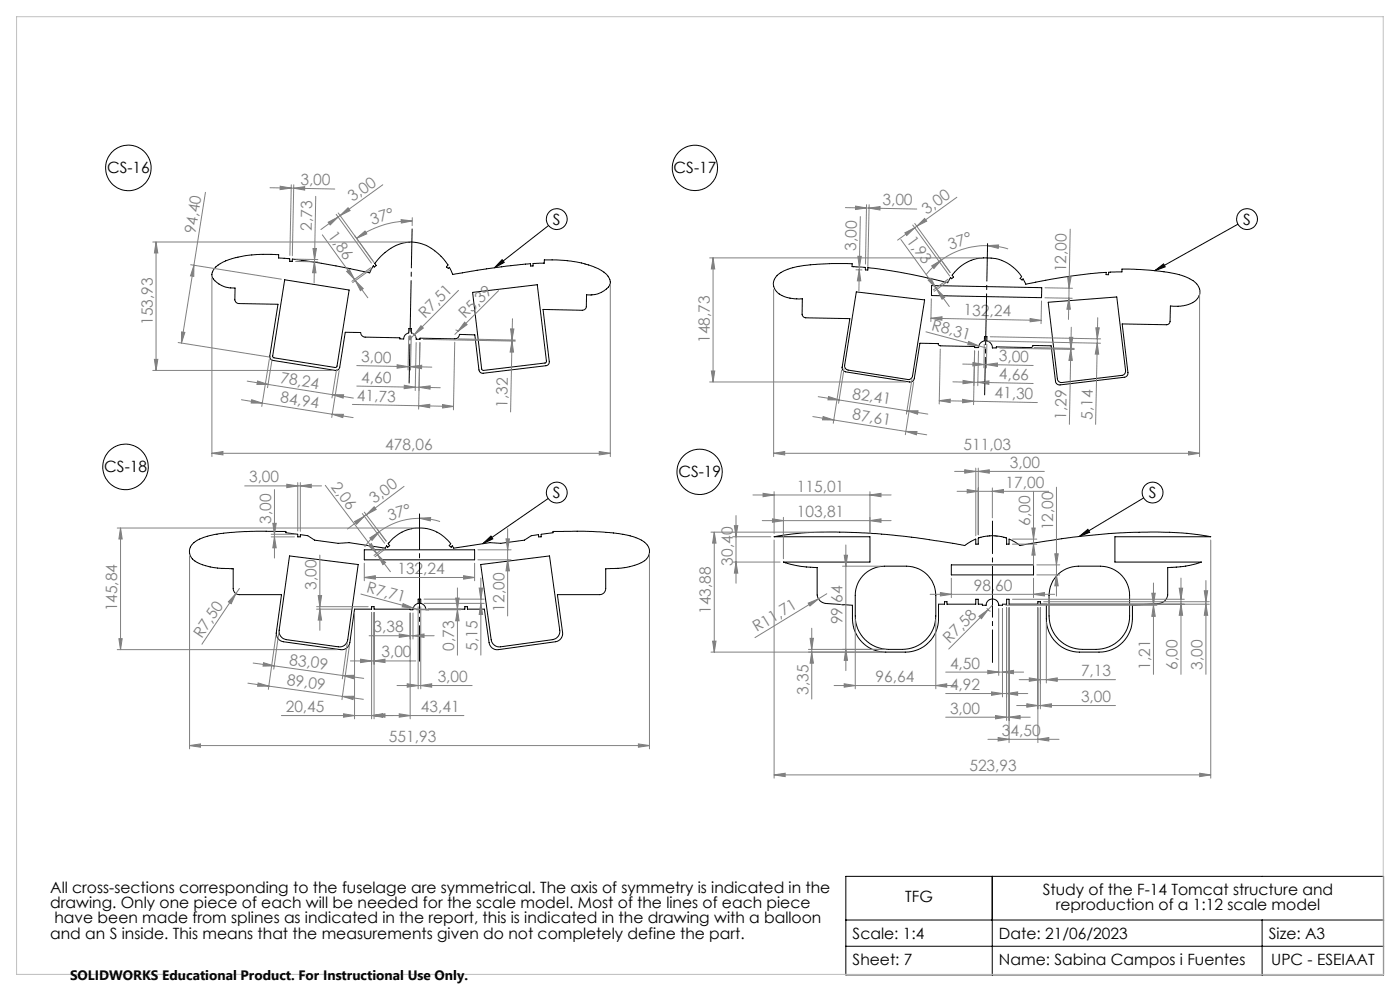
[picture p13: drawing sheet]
<svg xmlns="http://www.w3.org/2000/svg" width="420mm" height="297mm" viewBox="0 0 420 297" stroke-linecap="round" stroke-linejoin="round" font-family="sans-serif">
<defs><g id="words">
<g font-size="4.7">
<text x="32.1" y="52">CS-16</text>
<text x="202.1" y="52">CS-17</text>
<text x="165.9" y="67.4">S</text>
<text x="373" y="67.4">S</text>
<text x="31.3" y="141.6">CS-18</text>
<text x="203.5" y="143">CS-19</text>
<text x="165.9" y="149.3">S</text>
<text x="344.6" y="149.3">S</text>
<text x="15.1" y="267.7">All cross-sections corresponding to the fuselage are symmetrical. The axis of symmetry is indicated in the</text>
<text x="312.8" y="268.2">Study of the F-14 Tomcat structure and</text>
<text x="15.1" y="272.2">drawing. Only one piece of each will be needed for the scale model. Most of the lines of each piece</text>
<text x="271.6" y="270.4">TFG</text>
<text x="316.7" y="272.7">reproduction of a 1:12 scale model</text>
<text x="15.1" y="281.3">and an S inside. This means that the measurements given do not completely define the part.</text>
<text x="16.3" y="276.7">have been made from splines as indicated in the report, this is indicated in the drawing with a balloon</text>
<text x="255.8" y="281.3">Scale: 1:4</text>
<text x="299.7" y="281.3">Date: 21/06/2023</text>
<text x="380.7" y="281.3">Size: A3</text>
<text x="255.8" y="289.1">Sheet: 7</text>
<text x="299.7" y="289.1">Name: Sabina Campos i Fuentes</text>
<text x="381.4" y="289.1">UPC - ESEIAAT</text>
</g>
<g font-size="4.7" fill="#808080">
<text x="90.1" y="55.4" transform="rotate(1 90.1 55.4)">3,00</text>
<text x="105.9" y="60.6" transform="rotate(-36 105.9 60.6)">3,00</text>
<text x="264.7" y="61.4" transform="rotate(1 264.7 61.4)">3,00</text>
<text x="278.1" y="64.3" transform="rotate(-36 278.1 64.3)">3,00</text>
<text x="58.6" y="70.2" transform="rotate(-81 58.6 70.2)">94,40</text>
<text x="93.5" y="69.2" transform="rotate(-89 93.5 69.2)">2,73</text>
<text x="98.3" y="70.8" transform="rotate(54 98.3 70.8)">1,86</text>
<text x="111.7" y="67.3" transform="rotate(-16 111.7 67.3)">37°</text>
<text x="256.9" y="75.2" transform="rotate(-89 256.9 75.2)">3,00</text>
<text x="271.9" y="72.2" transform="rotate(54 271.9 72.2)">1,93</text>
<text x="285.1" y="74.8" transform="rotate(-18 285.1 74.8)">37°</text>
<text x="319.8" y="81.6" transform="rotate(-89 319.8 81.6)">12,00</text>
<text x="127.6" y="95.7" transform="rotate(-45 127.6 95.7)">R7,51</text>
<text x="139.6" y="95.7" transform="rotate(-45 139.6 95.7)">R5,39</text>
<text x="289.1" y="94.5" transform="rotate(1 289.1 94.5)">132,24</text>
<text x="45.8" y="97.4" transform="rotate(-90 45.8 97.4)">153,93</text>
<text x="279.3" y="98.8" transform="rotate(15 279.3 98.8)">R8,31</text>
<text x="212.9" y="102.8" transform="rotate(-90 212.9 102.8)">148,73</text>
<text x="108.4" y="108.6" transform="rotate(1 108.4 108.6)">3,00</text>
<text x="299.6" y="108.3" transform="rotate(1 299.6 108.3)">3,00</text>
<text x="299.6" y="113.7" transform="rotate(1 299.6 113.7)">4,66</text>
<text x="84" y="114.7" transform="rotate(9 84 114.7)">78,24</text>
<text x="108.4" y="114.7" transform="rotate(1 108.4 114.7)">4,60</text>
<text x="255.6" y="119.4" transform="rotate(9 255.6 119.4)">82,41</text>
<text x="298.3" y="119.4" transform="rotate(1 298.3 119.4)">41,30</text>
<text x="84" y="120.6" transform="rotate(9 84 120.6)">84,94</text>
<text x="107.1" y="120.2" transform="rotate(1 107.1 120.2)">41,73</text>
<text x="152.2" y="122.2" transform="rotate(-89 152.2 122.2)">1,32</text>
<text x="255.6" y="125.7" transform="rotate(9 255.6 125.7)">87,61</text>
<text x="319.8" y="125.9" transform="rotate(-89 319.8 125.9)">1,29</text>
<text x="327.7" y="125.9" transform="rotate(-89 327.7 125.9)">5,14</text>
<text x="115.6" y="134.8">478,06</text>
<text x="289.1" y="134.8">511,03</text>
<text x="303" y="140.3">3,00</text>
<text x="74.7" y="144.6">3,00</text>
<text x="99.2" y="145.8" transform="rotate(53 99.2 145.8)">2,06</text>
<text x="239.1" y="147.3">115,01</text>
<text x="301.7" y="146.2">17,00</text>
<text x="112.4" y="151.2" transform="rotate(-37 112.4 151.2)">3,00</text>
<text x="239.1" y="155">103,81</text>
<text x="81.4" y="157" transform="rotate(-90 81.4 157)">3,00</text>
<text x="116.8" y="156" transform="rotate(-16 116.8 156)">37°</text>
<text x="309.1" y="157.6" transform="rotate(-90 309.1 157.6)">6,00</text>
<text x="315.9" y="158.9" transform="rotate(-90 315.9 158.9)">12,00</text>
<text x="119.2" y="172">132,24</text>
<text x="219.8" y="169.5" transform="rotate(-90 219.8 169.5)">30,40</text>
<text x="95" y="176.7" transform="rotate(-90 95 176.7)">3,00</text>
<text x="109.8" y="177.4" transform="rotate(15 109.8 177.4)">R7,71</text>
<text x="292.1" y="177.1">98,60</text>
<text x="35.2" y="183.2" transform="rotate(-90 35.2 183.2)">145,84</text>
<text x="151.3" y="183.3" transform="rotate(-90 151.3 183.3)">12,00</text>
<text x="213.3" y="184" transform="rotate(-90 213.3 184)">143,88</text>
<text x="60.5" y="191.5" transform="rotate(-56 60.5 191.5)">R7,50</text>
<text x="112.1" y="189.5">3,38</text>
<text x="227.1" y="189.6" transform="rotate(-31 227.1 189.6)">R11,71</text>
<text x="252.8" y="187.1" transform="rotate(-90 252.8 187.1)">99,64</text>
<text x="114.4" y="197">3,00</text>
<text x="136.2" y="195" transform="rotate(-90 136.2 195)">0,73</text>
<text x="143.3" y="195" transform="rotate(-90 143.3 195)">5,15</text>
<text x="284.9" y="192.9" transform="rotate(-45 284.9 192.9)">R7,58</text>
<text x="86.7" y="199.2" transform="rotate(8 86.7 199.2)">83,09</text>
<text x="285" y="200.4">4,50</text>
<text x="324.3" y="202.6">7,13</text>
<text x="345.1" y="200.8" transform="rotate(-90 345.1 200.8)">1,21</text>
<text x="353.3" y="200.8" transform="rotate(-90 353.3 200.8)">6,00</text>
<text x="360.8" y="200.8" transform="rotate(-90 360.8 200.8)">3,00</text>
<text x="85.9" y="205.3" transform="rotate(8 85.9 205.3)">89,09</text>
<text x="131.3" y="204.4">3,00</text>
<text x="242.5" y="208.2" transform="rotate(-90 242.5 208.2)">3,35</text>
<text x="262.7" y="204.4">96,64</text>
<text x="285" y="206.8">4,92</text>
<text x="85.7" y="213.4">20,45</text>
<text x="126.3" y="213.4">43,41</text>
<text x="285" y="213.9">3,00</text>
<text x="324.3" y="210.4">3,00</text>
<text x="300.6" y="220.5">34,50</text>
<text x="116.7" y="222.4">551,93</text>
<text x="290.8" y="231.2">523,93</text>
</g>
<text font-size="4.1" x="21" y="293.7">SOLIDWORKS Educational Product. For Instructional Use Only.</text>
</g></defs>
<g fill="none" stroke="#000" stroke-width=".3">
<path d="M150.6 77.8l.7 .8-3 1.7zM164.6 67.6l-16.3 12.7M371.4 67.2l-25 13.9M64.6 80.1l2.5-1.6 4.2-1.4 3.7-.7 6.6-.2 2 .1v1l3.3 .3v.7h.8v-.7l3.4 .5 9.7 1.6 9.2 1.9a.77 .77 0 0 0 .8 .1 .77 .77 0 0 0 .5-.7l.7-1.3 .3 .3 .6-.4-.5-.6a13.6 13.6 0 0 1 11.3-6.5 14.5 14.5 0 0 1 10.7 6.9l-.5 .6 .6 .5 .3-.4 1 2.1 10.2-1.6 10.1-1.3 3.1-.3v.7h.7v-.7l3.4-.1v-1h2a28.6 28.6 0 0 1 15.9 3.7l1.2 1.2 .6 1.2v1.4l-.8 .9a7.5 7.5 0 0 1-4.9 2.1h-1.3l-.1 3.5a1.22 1.22 0 0 1-1.2 1.1l-11.8-.3 1.9 15.7a1.09 1.09 0 0 1-1 1.2l-19.3 2.2-.4-.1-.4-.8-1.2-10.5-4.7-.2-.4 1-.9 .4-10.5-.3v.4h-1.2a1.85 1.85 0 0 0-1.4-1.9v-1.3h-.7l-.1 1.3-1.1 .6-.4 1.2h-1.2v-.4l-10.4-.2a1.39 1.39 0 0 1-1.3-1.3l-4.6-.1-1.7 10.5a1.16 1.16 0 0 1-1.3 .9l-18.9-3a1.19 1.19 0 0 1-.8-1.3l2.5-15.5-11.8-.2a1.28 1.28 0 0 1-1.2-1.2l.1-3.5h-1.3a6.1 6.1 0 0 1-5.6-3.4v-.4a3 3 0 0 1 1-2.4zM85.4 83.9l19.3 3-3.6 22.8-.2 .4-18.7-2.9-.3-.2zM141.8 87.6l19.4-2.3 2.6 23.3-19.1 2.3-.2-.3zM233.2 82.5l1.8-1.2 2.3-.9 4-.9 2.5-.2 5.9-.3 6 .1-.1 .8 4 .2v.8h.8v-.7a173.3 173.3 0 0 1 23.9 4.5l.9-1.6 .3 .4 .6-.4-.4-.7a11.6 11.6 0 0 1 10-5.1l2.3 .1a11.6 11.6 0 0 1 8.5 5.5l-.5 .6 .6 .4 .3-.3 .3 .6a1 1 0 0 0 .6 .9 1 1 0 0 0 1.1-.2l3-.6a158.1 158.1 0 0 1 20-2.7l-.1 .7h.8v-.7l4-.1v-.9l8.6 .4 7.8 1.1 2.7 .9 2.1 1a3.7 3.7 0 0 1 2.2 3.8 3.7 3.7 0 0 1-3 3.2 11.9 11.9 0 0 1-5.9 .7l-.1 4.6-.2 .6-.5 .4-13.6-.2 1.7 14.6-.4 1.1-.7 .3-19.3 2.3a1.21 1.21 0 0 1-1.3-1.1l-1.4-10.7-5.4-.1-.5 .7-10.5-.2v.3h-1.2l-.4-1.4-1.2-.7v-1.3h-.8v1.3a2.08 2.08 0 0 0-1.7 2h-1.2v-.3l-10.3-.3-.5-.2-.2-.4-5.4-.1-1.7 10.5-.3 .7-.7 .4-19.6-3.1a1.26 1.26 0 0 1-1-1.4l2.3-14.5-13.3-.3a1.15 1.15 0 0 1-1.1-1l.1-4.7-2.2 .1-2.5-.5a4.8 4.8 0 0 1-3.9-4.6l.3-1zM256.9 87.5l20.5 2.4-3.6 22.8a1.28 1.28 0 0 1-1.5 1l-17.9-2.8a1.28 1.28 0 0 1-1-1.4zM279.5 85.6l33 .6v3l-33.1-.6zM314.5 90.6l20.5-1.6 2.7 22.1a1.28 1.28 0 0 1-1.1 1.4l-18 2.1a1.21 1.21 0 0 1-1.4-1zM346.4 81.1l2.7-2 .5 .9zM164.5 149.4l-19.6 13.5"/>
<path d="M343.1 149.2l-19.3 11.6M57.9 162.9a17.2 17.2 0 0 1 9.4-3.1l8.1-.6 10.4 .1v.4l3.5 .4v.8h.8v-.7l2.2 .3 2.1 1.4 7.1 .9 3.2-.2 10.9 1.7 .4-.7 .3 .4 .6-.5-.4-.6a11.7 11.7 0 0 1 18.7 0l-.4 .6 .6 .5 .3-.4 .4 .7 10.9-1.7 3.2 .2 7.1-.9 2.1-1.4 2.2-.3v.7h.7v-.8l3.6-.4v-.4l6.2-.1 7.6 .2 6.1 .5 4.3 1 3.2 1.5a3.4 3.4 0 0 1 1.5 3.4 3.4 3.4 0 0 1-2.4 2.8l-1.8 .8-2.5 .6-6.4 .5v6.2l-.5 1-.6 .4-13.4 .1 1.6 11.8-.5 1.3-.7 .7-.9 .3-17.2 2.4a2.44 2.44 0 0 1-2.8-2.1l-1.4-10h-5.1v-.8h-.7v.8h-10.9v.1h-.8a1.99 1.99 0 0 0-1.6-1.9v-1.2h-.8v1.2l-1 .7-.5 1.2h-.9v-.1h-10.8v-.8h-.7v.8h-5.1l-1.6 10.4-.8 1.2-.9 .5h-1l-17.1-2.4a2.54 2.54 0 0 1-2.1-2.8l1.6-11.3h-12.7a1.81 1.81 0 0 1-1.8-1.8v-5.9l-4.5-.2-2.2-.3-3.1-1-1.6-.8a3.3 3.3 0 0 1-.7-5.3zM86.9 166.6l20.6 2.6-3.2 22.5a2.44 2.44 0 0 1-2.8 2.1l-15.6-2.1a2.49 2.49 0 0 1-2.2-2.8zM109.3 164.8h33.1v3h-33.1zM144.2 169.2l20.7-2.6 3 22.3a2.49 2.49 0 0 1-2.1 2.8l-15.6 2.1a2.49 2.49 0 0 1-2.8-2.1zM144.9 162.9l2.4-2.2 .5 .8zM232.2 160.9a125.7 125.7 0 0 1 30.1-1l12.5 1.2 13.3 2.1a2.25 2.25 0 0 0 2.7-.6l1.9-1v1.5h.8v-1.8l1.7-.5 2.8-.3 2.3 .3 1.7 .5v1.8h.7v-1.5l2.6 1.3a1.16 1.16 0 0 0 1.6 .4l16.9-2.5a145.8 145.8 0 0 1 37.7-.3l1.7 .4h-28.7v7.5h25.9l-5.3 1.4-4.8 .3v8.2l-.3 1-1 1.1-1.4 .5-7.9 .5a20.7 20.7 0 0 1-.4 6.9 10 10 0 0 1-9.6 7.1h-6.8a10 10 0 0 1-9-9.9v-4.4h-1.8v-.8h-.7v.8h-8.7v-1.5h-.7v1.5h-1.3v.3h-1.1a1.89 1.89 0 0 0-1.9-1.9 1.89 1.89 0 0 0-1.9 1.9h-1.1v-.3h-1.2v-1.5h-.8v1.5h-8.6v-.8h-.7v.8h-1.8v4.4a10 10 0 0 1-10 9.9h-6.8a10 10 0 0 1-9.1-9.9v-4.1l-7.8-.5a2.86 2.86 0 0 1-2.8-2.6v-8.2l-2.4-.1a27.8 27.8 0 0 1-7.7-1.6h26v-7.5zM258.8 172.6a8.9 8.9 0 0 1 6.5-2.9h6.7a8.8 8.8 0 0 1 8.7 8.7v6.2a10 10 0 0 1-10 10 19.4 19.4 0 0 1-7-.4 9.9 9.9 0 0 1-7.1-9.6l.2-8 .9-2.5zM285.4 169.3h24.7v3h-24.7zM317 172.6a8.9 8.9 0 0 1 6.5-2.9h6.6a8.8 8.8 0 0 1 8.8 8.7v6.2a10 10 0 0 1-10 10 19.5 19.5 0 0 1-7.1-.4 10 10 0 0 1-7.1-9.6v-6.2l.2-1.8 1-2.5zM323.8 160.8l2.6-2.2 .5 .9zM253.8 262.6h161.3v29.6h-161.3z"/>
<path d="M253.8 275.7h161.3M297.7 262.6v29.6M378.6 275.7v16.5M253.8 283.6h161.3"/>
<circle cx="38.5" cy="50.3" r="6.8"/>
<circle cx="208.5" cy="50.3" r="6.8"/>
<circle cx="167" cy="65.6" r="3.1"/>
<circle cx="374.1" cy="65.6" r="3.1"/>
<circle cx="37.7" cy="139.9" r="6.8"/>
<circle cx="167" cy="147.6" r="3.1"/>
<circle cx="209.9" cy="141.4" r="6.8"/>
<circle cx="345.8" cy="147.6" r="3.1"/>
</g>
<g fill="none" stroke="#808080" stroke-width=".3">
<path d="M61.6 57.6l-3.4 21.9M81 56.3l6.3 .1M84.1 55.8l3.2 .6-3.3 .4zM87.3 56.4h.8M87.4 55.4l-.4 21.1M88.1 56.4l12.3 .3M88.1 56.4l3.3-.5v1.1zM88.1 55.4l-.4 21.3M94.7 58.8l-.3 19M114.8 55.4l-12.8 9.2M287.1 59.1l-12.1 8.7M45.8 72.5h76.8"/>
<path d="M46.8 72.5l.5 3.3h-1zM46.8 72.5v38.5M57.2 79.3l27.2 4.4M58.2 79.5l-3.8 23.3M58.2 79.5l-.1 3.3-.9-.1zM88.7 78.3l6.7 .2M88.7 77.7l6.7 .1M93.9 74.5h1l-.5 3.3zM94.3 78.5l.5 3.3-1-.1zM94.3 78.5l-.1 6.3M94.4 77.8l-.1 .7M96.7 70.4l9.7 13.3"/>
<path d="M98.5 66.6l2.9-1.6-2.3 2.4zM100.9 64.2l10.5 14.6M101.4 65l-5.1 3.8M101.5 63.8l10.8 15M102 64.6l-.6 .4M102 64.6l2.4-2.3 .6 .8zM106.4 70.6l5.4 7.6M107 71.4l2.5-2.2 .5 .9zM120.3 65.8l3.4 .4-3.3 .6zM123.7 65.2l-.1 2.4M123.7 66.2a27.4 27.4 0 0 0-16.7 5.2M212.9 77.3h81.1"/>
<path d="M213.9 77.3v37.2M213.9 77.3l.5 3.3h-1zM253.6 62.2l6.4 .1M256.7 61.8l3.3 .5-3.4 .5zM257.4 76.8h1l-.6 3.3zM258.1 64.9l-.3 15.2M260 61.3l-.4 17.9M260 62.3l.7 .1M260.7 62.4l3.3-.5v1zM260.7 62.4l14.3 .2M260.7 61.3l-.4 18.6M270.3 71.8l10.5 14.5"/>
<path d="M271.5 69.8l2.9-1.5-2.4 2.3zM273.8 67.4l11.1 15.3M274.4 67l10.6 14.7-3.2-4.6M274.4 68.3l-5.1 3.7M275 67.8l2.4-2.3 .6 .8zM275 67.8l-.6 .5M279.5 79.7l2.9-1.7-2.2 2.5zM282.4 78l-2.2 1.7-2.4 2.6M296.2 73.6l3.4-.2-.1 1zM296.2 73.6a23.1 23.1 0 0 0-13.8 4.4M296.2 73.6l3.5 .3 2.7 .7M321.1 68.7l-.4 17.7"/>
<path d="M54.5 99.5l1 .1-1.1 3.2zM63.6 83.3v53.5M104 81.3l.8-.5 1.6 2.9zM106.4 83.7l.2 .4M106.6 84.1l2.4 2.4-.9 .6zM106.6 84.1l3.7 5.1M111.2 80.3l-5.6 4M111.4 80.6l-5.6 4.1M123.5 99.8l.7 .4 .6 .9M126.3 97.6l.7 .7-2.7 2zM136.7 98.9l.8 .5M137.5 87l-14.5 14.6"/>
<path d="M139.4 96.6l.7 .7-2.7 2zM149.6 87.1l-13.1 13.1M153.2 98.6h1l-.6 3.3zM153.7 95.5l-.1 6.4M183.1 85.5v51.3M232.1 86.8v50M256.8 80.9h1.8M256.8 80.1h1.8M257.8 80.9l-.1 6.3M257.8 80.9l.4 3.3h-1zM257.8 80.1v.8M277.8 99.4l15.9 4.3"/>
<path d="M278.4 84l.9-.6 1.5 2.9zM279.3 95.4l33 .6M279.3 95.4l3.3-.5v1.1zM279.4 89.6l-.1 6.8M280.8 86.3l.3 .4M281.1 86.7l2.3 2.4-.8 .6zM281.1 86.7l3.7 5.2M284.4 83.7l-4.4 3.2M284.7 84.1l-4.5 3.2M309 95.5l3.3 .5-3.3 .4zM312.5 90.2l-.2 6.8M313.5 89.2l8.2 .2"/>
<path d="M313.5 86.3l8.2 .1M320.3 83.1h1l-.6 3.3zM320.7 89.4l.4 3.3h-1zM320.7 89.4l-.2 6.3M320.7 86.4v3M321.4 98.1l-.1 6.3M328.8 98.2h1l-.6 3.4zM329.3 95.2l-.1 6.4M359.9 87.6v49.2M45.8 111h53.8M46.3 107.7h1l-.5 3.3zM53.4 102.7l27.8 4.4"/>
<path d="M72.4 119.8l6.3 1M74.2 114.2l25.5 4.1M75.5 119.8l3.2 1h-3.3zM77.3 114.2l3.1 1h-3.3zM80.8 107.7l-2.3 14.1M81.6 107.6l-1.3 8.6M99.7 118.3l6.3 1M99.7 118.3h3.4l-.2 1zM101 110.7l-1.4 8.6M101.7 111.1l-2.2 14M107 115.7l17.6 .4M107 109.6l15.4 .3"/>
<path d="M119.1 109.3l3.3 .6-3.3 .4zM121.3 115.5l3.3 .6-3.4 .4zM122.4 109.9h.8M122.6 100.8l-.2 10.1M123.2 109.9l3.3-.4v1zM123.2 109.9l6.3 .1M123.4 100.8l-.2 10.1M124.6 116.1h1.1M124.8 102.7l-.2 14.3M125.7 117.1l.3-14.4-.4 19.9M125.7 116.1l3.3-.5v1zM125.7 116.1l6.4 .1"/>
<path d="M127 101.7l27.6 .5M136.4 102.5l-.4 20.3M137.4 101.6l17.2 .3M153.6 102.2l.5 3.3h-1.1zM153.6 101.9v.3M153.6 102.2l-.4 21.3M212.9 114.5h59M213.4 111.2h1l-.5 3.3zM245.5 118.9l6.2 1M248.6 118.8l3.1 1.1-3.3-.1zM251.7 119.9l20.4 3.2M252.5 111l-2.5 15.9"/>
<path d="M253.2 110.5l-1.6 10.4M273.6 113.7l-1.7 10.4M274.1 114.4l-2.5 15.9M282.1 104.6l-.3 16.5M285.9 114.4l6.3 .2M288.8 119.7l3.3 .6-3.3 .4zM288.8 109.1l6.4 .2M288.9 114l3.3 .6-3.3 .4zM290.6 102.3l3.1 1.4-3.4-.4zM291.9 108.7l3.3 .6-3.3 .4zM292.2 114.6h1.2M292.4 105.2l-.3 16.1"/>
<path d="M293.4 114.6l3.3-.4v1zM293.4 114.6l16.6 .3M293.5 105.2l-.2 10.4M293.7 103.7l2 .5M295.2 109.3h.7M295.3 103.2l-.1 7M295.9 109.3l14.1 .2M295.9 109.3l3.3-.5v1zM296.1 103.2l-.2 7M296.3 102.2l33.9 .7M297.1 100.9l33.1 .7M299.9 104.3l22.4 .4"/>
<path d="M310.2 104.2l12.1 .2M320.8 101.1h1l-.5 3.3zM321.2 104.7l.5 3.3h-1zM321.2 104.7l-.4 22.5M321.3 104.4l-.1 .3M329.2 102.8l.4 3.3h-1zM329.2 102.8l-.5 24.4M329.2 101.6v1.2M63.6 135.9l3.3-.6v1zM63.6 135.9h119.5M78.7 120.8l21 3.3M99.7 124.1l6.2 1.1"/>
<path d="M99.7 124.1l3.3 .1-.2 1zM105.7 121.2l30.3 .6M125.6 121.6l3.3-.4v1zM132.8 121.2l3.2 .6-3.2 .5zM179.8 135.3l3.3 .6-3.3 .4zM232.1 135.9l3.3-.6v1zM232.1 135.9h127.8M243.8 124.8l6.3 1.1M246.9 124.8l3.2 1.1-3.3-.1zM250.1 125.9l21.6 3.4M271.7 129.3h3.4l-.2 1zM271.7 129.3l6.3 1"/>
<path d="M272.1 123.1h3.3l-.1 1zM272.1 123.1l6.2 1M281.8 120.1l10.3 .2M281.8 120.1l3.3-.5-.1 1zM292.1 120.3l19.1 .3M356.6 135.3l3.3 .6-3.3 .4zM35.2 158.3h89.6M36.2 158.3l.5 3.2h-1zM36.2 158.3v36.4M73.4 145.6h23M81.8 156.8h1.1l-.6 3.3zM82.3 146.7v20.5"/>
<path d="M86 145.1l3.3 .5-3.3 .6zM89.3 144.6v14.5M90.1 145.6l3.3-.5v1.1zM90.1 144.6v14.6M97.6 145.4l15.4 20.5M106.4 156.3l2.9-1.6-2.3 2.4zM108.7 153.9l6.7 8.9M109.3 153.5l6.6 8.7-2.7-3.6M109.3 154.7l-5.1 3.8M109.9 154.3l-.6 .4M112.3 151.9l.6 .8-3 1.6zM113.8 159.4l-2.6 2.3-1.8 2.2"/>
<path d="M121.2 145.8l-11.3 8.5M125.8 155.3l3.4-.2-.1 1zM125.8 155.3a20.1 20.1 0 0 0-12 4.1M125.8 155.3l3.5 .3 2.7 .7M152.3 158.4v26.2M213.3 159.5h37.6M214.3 159.5v35.9M214.3 159.5l.5 3.3h-1zM220.3 157.5h1l-.5 3.4zM220.8 154.5v20.3M225.9 148.3h41.4M228.7 156h38.6"/>
<path d="M228.9 147.8l3.3 .5-3.3 .6zM231.7 155.5l3.3 .5-3.3 .5zM232.2 147.4v12.5M235 155v12.5M261 148.3l3.3-.5v1.1zM261 147.4v12.5M261 156l3.3-.5v1zM286.4 141.3h26.9M287.1 147.2h27.5M289.4 140.8l3.3 .5-3.3 .5zM290.2 146.7l3.3 .5-3.3 .5zM292.7 140.3v20.3"/>
<path d="M293.5 141.3l3.3-.5v1zM293.5 140.3v20M297.7 147.2l3.3-.5v1zM297.7 146.2v9M309.6 158.3h1l-.5 3.3zM310.1 147.3v22.1M316.9 146v32.6M56.9 166.6v57.8M70.8 177.9l-1.4 3-.9-.5zM70.8 177.9l-10.2 15.2M71.8 176.4l-1 1.5M81.4 160.9h6.9"/>
<path d="M81.4 160.1h6.9M82.3 160.9l.6 3.3h-1.1zM95.5 178.5h1l-.5 3.3zM96 166.4v22.5M108.3 178l17.5 4.7M109.3 173.1l3.3-.6v1.1zM109.3 168.8v5.3M109.3 173.1h33.1M110.6 163.5l.8-.6 1.6 3zM110.9 161.2l2.9-1.8-2.2 2.6zM113 165.9l.3 .4M113.3 166.3l3.8 5"/>
<path d="M113.3 166.3l2.4 2.3-.8 .6zM115.2 164.2l-3 2.3M115.5 164.6l-3 2.3M127.2 179.6h18.1M136.7 179.2h1l-.5 3.4zM137.2 176.2v20.2M139.1 172.5l3.3 .6-3.3 .5zM142.4 168.8v5.3M143.4 164.8h9.9M143.4 167.8h9.9M143.8 176.2h1l-.5 3.4zM144.3 173.2v23.2"/>
<path d="M151.8 161.5h1l-.5 3.3zM152.3 167.8l.5 3.3h-1zM194.8 165.9v58.5M219.8 160.9h11.4M219.8 168.4h14.2M220.8 168.4l.5 3.4h-1zM232.2 161.9v71.3M245.5 179.5l-19 11.6M248 177.9l-2.5 1.6M252.8 169.7h11.5M253.3 166.4h.9l-.4 3.3zM253.8 163.3v37.7"/>
<path d="M279 178.1h37.4M282.1 177.6l3.3 .5-3.3 .5zM285.4 173.3v5.8M303.7 179.6h51.6M303.7 163.1h7.3M303.7 161.6h7.3M310.1 178.1l3.2-.5v1zM310.1 173.3v5.8M310.1 163.1l.5 3.3h-1zM311 169.3h6.9M311 172.3h6.9M316.4 166h1.1l-.6 3.3z"/>
<path d="M316.9 172.3l.6 3.3h-1.1zM345.5 177.8h1.1l-.6 3.3zM346 174.7v27.4M353.8 176.3h1l-.5 3.3zM354.3 173.2v28.9M361.3 177.1h1l-.5 3.2zM361.8 174v28.1M363.2 161.9v71.3M35.2 194.7h65.9M35.7 191.4h1l-.5 3.3zM76 198.7l6.2 .9M79.1 198.6l3.1 1h-3.3z"/>
<path d="M82.2 199.6l20.6 2.9M82.8 190.5l-2.3 16.1M83.6 189.9l-1.5 10.7M95 182.6h10.3M95 181.8h15.5M96 182.6l.5 3.2h-1zM104.2 192.7l-1.5 10.7M104.8 193.6l-2.2 16.1M105.1 198.1h19.6M106.4 183.5v31.9M108.2 197.6l3.3 .5-3.3 .5zM110.7 190.5h19.5"/>
<path d="M111.5 183.5v31.9M112.2 198.1l3.3-.5v1zM112.2 183.5v31.9M119.8 190l3.2 .5-3.2 .5zM120.9 180.9l3.1 1.3-3.4-.3zM123 183.7v31.7M123.9 190.5l3.3-.5v1zM123.9 183.7v7.8M124.1 182.6h14.1M124.9 182.7h13.3M125.4 181.9v24.5M126.2 181.9v24.5"/>
<path d="M127.2 180.8h18.1M137.2 182.7l.5 3.4h-1zM144.3 180.8l.5 3.3h-1zM213.8 192.2h1l-.5 3.2zM242.5 180.8l3-1.3-2.5 2.1zM242.5 194.6h23.1M243 191.3h1l-.5 3.3zM243.5 195.4l.5 3.4h-1zM243.5 188.3v21.2M253.8 194.6l.4 3.3h-.9zM256.6 185.6v20.8M264.7 195.4h-51.4"/>
<path d="M280.7 185.6v20.8M293.7 184.7l2.7-2-2 2.7zM296.1 182.3l.6 .7 .5 .2M296.4 182.7l-11.8 11.8M297.7 181.4l-1.3 1.3M299.6 182.4v20M300.7 182.4v26.5M301.7 181.4h45.4M302 182.1v33.8M302.7 182.1v40.5M311.4 182.1v40.5M312.1 182.1v30.3"/>
<path d="M313.1 180.3h49.7M313.9 186.4v18.3M346 181.4l.6 3.3h-1.1zM354.3 181.1l.5 3.3h-1zM361.8 181.1l.5 3.3h-1zM362.8 181.1h-59.8M74.4 204.7l28.3 4M77.4 204.7l3.2 .9-3.3 .1zM84.4 214.5h54.8M102.7 208.7l6.3 .9M102.7 208.7h3.3l-.1 1zM102.8 202.5l6.3 .8"/>
<path d="M102.8 202.5l3.4-.1-.2 1zM103 213.9l3.4 .6-3.4 .4zM111.5 214.5l3.3-.6v1zM112.2 214.5l3.3-.6v1zM119.1 205.5h22.5M119.8 213.9l3.2 .6-3.2 .4zM122.2 204.9l3.2 .6-3.2 .4zM126.2 205.5l3.3-.6v1zM250.2 205.5h36.9M253.3 204.9l3.3 .6-3.3 .4zM280.7 205.5l3.3-.6v1zM283.7 201.4h23.4"/>
<path d="M283.7 207.9h24.6M283.7 214.9h25.4M296.3 200.9l3.3 .5-3.3 .5zM297.5 207.4l3.2 .5-3.2 .5zM298.7 214.5l3.3 .4-3.3 .5zM300.7 201.4l3.4-.5v1zM302 207.9l3.3-.5v1zM302.7 214.9l3.3-.4v.9zM305 211.5h29.6M305.8 203.7h28.8M308 210.9l3.4 .6-3.4 .4zM308.8 203.2l3.3 .5-3.3 .5z"/>
<path d="M312.1 211.5l3.3-.6v1zM313.9 203.7l3.3-.5v1zM56.9 223.4l3.2-.4v.9zM56.9 223.4h137.9M191.5 223l3.3 .4-3.3 .5zM232.2 232.2l3.3-.5v1.1zM232.2 232.2h131M296.4 221.6h21.3M299.4 221l3.3 .6-3.3 .5zM311.4 221.6l3.2-.6v1.1zM359.9 231.7l3.3 .5-3.3 .6z"/>
</g>
<path d="M122.7 114.8l.9-46.2" fill="none" stroke="#000" stroke-width=".3" stroke-dasharray="15.2 1.3 1.3 1.3" stroke-dashoffset="3.6"/>
<path d="M125.9 154v44.2" fill="none" stroke="#000" stroke-width=".3" stroke-dasharray="15.2 1.3 1.3 1.3" stroke-dashoffset="4.6"/>
<path d="M296.3 73l-.9 45.3" fill="none" stroke="#000" stroke-width=".3" stroke-dasharray="15.2 1.3 1.3 1.3" stroke-dashoffset="4"/>
<path d="M297.7 198.5v-42.3" fill="none" stroke="#000" stroke-width=".3" stroke-dasharray="15.2 1.3 1.3 1.3" stroke-dashoffset="5.5"/>
<path d="M5 5h410v287h-410z" fill="none" stroke="#c0c0c0" stroke-width=".3"/>
<path d="M150.6 77.8l.7 .8-3 1.7zM346.4 81.1l2.7-2 .5 .9zM144.9 162.9l2.4-2.2 .5 .8zM323.8 160.8l2.6-2.2 .5 .9z" fill="#000"/>
<g fill="#808080">
<path d="M120.9 180.9l3.1 1.3-3.4-.3z"/>
<path d="M290.6 102.3l3.1 1.4-3.4-.4z"/>
<path d="M242.5 180.8l3-1.3-2.5 2.1z"/>
<path d="M139.4 96.6l.7 .7-2.7 2z"/>
<path d="M126.3 97.6l.7 .7-2.7 2z"/>
<path d="M293.7 184.7l2.7-2-2 2.7z"/>
<path d="M70.8 177.9l-1.4 3-.9-.5z"/>
<path d="M281.1 86.7l2.3 2.4-.8 .6zM278.4 84l.9-.6 1.5 2.9z"/>
<path d="M113.3 166.3l2.4 2.3-.8 .6zM110.6 163.5l.8-.6 1.6 3z"/>
<path d="M125.7 116.1l3.3-.5v1zM121.3 115.5l3.3 .6-3.4 .4z"/>
<path d="M123.2 109.9l3.3-.4v1zM119.1 109.3l3.3 .6-3.3 .4z"/>
<path d="M309 95.5l3.3 .5-3.3 .4zM279.3 95.4l3.3-.5v1.1z"/>
<path d="M260.7 62.4l3.3-.5v1zM256.7 61.8l3.3 .5-3.4 .5z"/>
<path d="M132.8 121.2l3.2 .6-3.2 .5zM125.6 121.6l3.3-.4v1z"/>
<path d="M261 148.3l3.3-.5v1.1zM228.9 147.8l3.3 .5-3.3 .6z"/>
<path d="M139.1 172.5l3.3 .6-3.3 .5zM109.3 173.1l3.3-.6v1.1zM90.1 145.6l3.3-.5v1.1zM86 145.1l3.3 .5-3.3 .6zM300.7 201.4l3.4-.5v1zM296.3 200.9l3.3 .5-3.3 .5zM302 207.9l3.3-.5v1zM297.5 207.4l3.2 .5-3.2 .5zM302.7 214.9l3.3-.4v.9zM298.7 214.5l3.3 .4-3.3 .5zM311.4 221.6l3.2-.6v1.1zM299.4 221l3.3 .6-3.3 .5zM313.9 203.7l3.3-.5v1zM308.8 203.2l3.3 .5-3.3 .5zM312.1 211.5l3.3-.6v1zM308 210.9l3.4 .6-3.4 .4z"/>
<path d="M56.9 223.4l3.2-.4v.9zM191.5 223l3.3 .4-3.3 .5zM63.6 135.9l3.3-.6v1zM179.8 135.3l3.3 .6-3.3 .4zM232.1 135.9l3.3-.6v1zM356.6 135.3l3.3 .6-3.3 .4zM103 213.9l3.4 .6-3.4 .4zM111.5 214.5l3.3-.6v1zM108.2 197.6l3.3 .5-3.3 .5zM112.2 198.1l3.3-.5v1zM112.2 214.5l3.3-.6v1zM119.8 213.9l3.2 .6-3.2 .4zM119.8 190l3.2 .5-3.2 .5zM123.9 190.5l3.3-.5v1zM122.2 204.9l3.2 .6-3.2 .4zM126.2 205.5l3.3-.6v1zM282.1 177.6l3.3 .5-3.3 .5zM310.1 178.1l3.2-.5v1zM290.2 146.7l3.3 .5-3.3 .5zM297.7 147.2l3.3-.5v1zM289.4 140.8l3.3 .5-3.3 .5zM293.5 141.3l3.3-.5v1z"/>
<path d="M125.8 155.3l3.4-.2-.1 1zM110.9 161.2l2.9-1.8-2.2 2.6z"/>
<path d="M120.3 65.8l3.4 .4-3.3 .6zM107 71.4l2.5-2.2 .5 .9z"/>
<path d="M296.2 73.6l3.4-.2-.1 1zM279.5 79.7l2.9-1.7-2.2 2.5z"/>
<path d="M275 67.8l2.4-2.3 .6 .8zM271.5 69.8l2.9-1.5-2.4 2.3z"/>
<path d="M98.5 66.6l2.9-1.6-2.3 2.4zM102 64.6l2.4-2.3 .6 .8z"/>
<path d="M112.3 151.9l.6 .8-3 1.6zM106.4 156.3l2.9-1.6-2.3 2.4z"/>
<path d="M54.5 99.5l1 .1-1.1 3.2zM58.2 79.5l-.1 3.3-.9-.1z"/>
<path d="M329.2 102.8l.4 3.3h-1zM328.8 98.2h1l-.6 3.4z"/>
<path d="M321.2 104.7l.5 3.3h-1zM320.8 101.1h1l-.5 3.3z"/>
<path d="M153.2 98.6h1l-.6 3.3zM153.6 102.2l.5 3.3h-1.1z"/>
<path d="M320.3 83.1h1l-.6 3.3zM320.7 89.4l.4 3.3h-1z"/>
<path d="M94.3 78.5l.5 3.3-1-.1zM93.9 74.5h1l-.5 3.3z"/>
<path d="M257.8 80.9l.4 3.3h-1zM257.4 76.8h1l-.6 3.3z"/>
<path d="M143.8 176.2h1l-.5 3.4zM144.3 180.8l.5 3.3h-1z"/>
<path d="M35.7 191.4h1l-.5 3.3zM36.2 158.3l.5 3.2h-1zM82.3 160.9l.6 3.3h-1.1zM81.8 156.8h1.1l-.6 3.3zM96 182.6l.5 3.2h-1zM95.5 178.5h1l-.5 3.3zM220.8 168.4l.5 3.4h-1zM220.3 157.5h1l-.5 3.4zM253.8 194.6l.4 3.3h-.9zM253.3 166.4h.9l-.4 3.3zM361.8 181.1l.5 3.3h-1zM361.3 177.1h1l-.5 3.2zM354.3 181.1l.5 3.3h-1zM353.8 176.3h1l-.5 3.3z"/>
<path d="M46.8 72.5l.5 3.3h-1zM46.3 107.7h1l-.5 3.3zM213.9 77.3l.5 3.3h-1zM213.4 111.2h1l-.5 3.3zM151.8 161.5h1l-.5 3.3zM152.3 167.8l.5 3.3h-1zM136.7 179.2h1l-.5 3.4zM137.2 182.7l.5 3.4h-1zM316.4 166h1.1l-.6 3.3zM316.9 172.3l.6 3.3h-1.1zM345.5 177.8h1.1l-.6 3.3zM346 181.4l.6 3.3h-1.1z"/>
<path d="M243.5 195.4l.5 3.4h-1zM243 191.3h1l-.5 3.3z"/>
<path d="M214.3 159.5l.5 3.3h-1zM213.8 192.2h1l-.5 3.2z"/>
<path d="M310.1 163.1l.5 3.3h-1zM309.6 158.3h1l-.5 3.3z"/>
<path d="M104 81.3l.8-.5 1.6 2.9zM106.6 84.1l2.4 2.4-.9 .6z"/>
<path d="M248.6 118.8l3.1 1.1-3.3-.1zM272.1 123.1h3.3l-.1 1z"/>
<path d="M246.9 124.8l3.2 1.1-3.3-.1zM271.7 129.3h3.4l-.2 1z"/>
<path d="M77.3 114.2l3.1 1h-3.3zM99.7 118.3h3.4l-.2 1z"/>
<path d="M75.5 119.8l3.2 1h-3.3zM99.7 124.1l3.3 .1-.2 1z"/>
<path d="M77.4 204.7l3.2 .9-3.3 .1zM102.7 208.7h3.3l-.1 1z"/>
<path d="M79.1 198.6l3.1 1h-3.3zM102.8 202.5l3.4-.1-.2 1z"/>
<path d="M281.8 120.1l3.3-.5-.1 1zM288.8 119.7l3.3 .6-3.3 .4z"/>
<path d="M288.9 114l3.3 .6-3.3 .4zM293.4 114.6l3.3-.4v1z"/>
<path d="M291.9 108.7l3.3 .6-3.3 .4zM295.9 109.3l3.3-.5v1z"/>
<path d="M84.1 55.8l3.2 .6-3.3 .4zM88.1 56.4l3.3-.5v1.1z"/>
<path d="M231.7 155.5l3.3 .5-3.3 .5zM261 156l3.3-.5v1z"/>
<path d="M232.2 232.2l3.3-.5v1.1zM359.9 231.7l3.3 .5-3.3 .6z"/>
<path d="M253.3 204.9l3.3 .6-3.3 .4zM280.7 205.5l3.3-.6v1z"/>
</g>
<use href="#words"/>
</svg>
